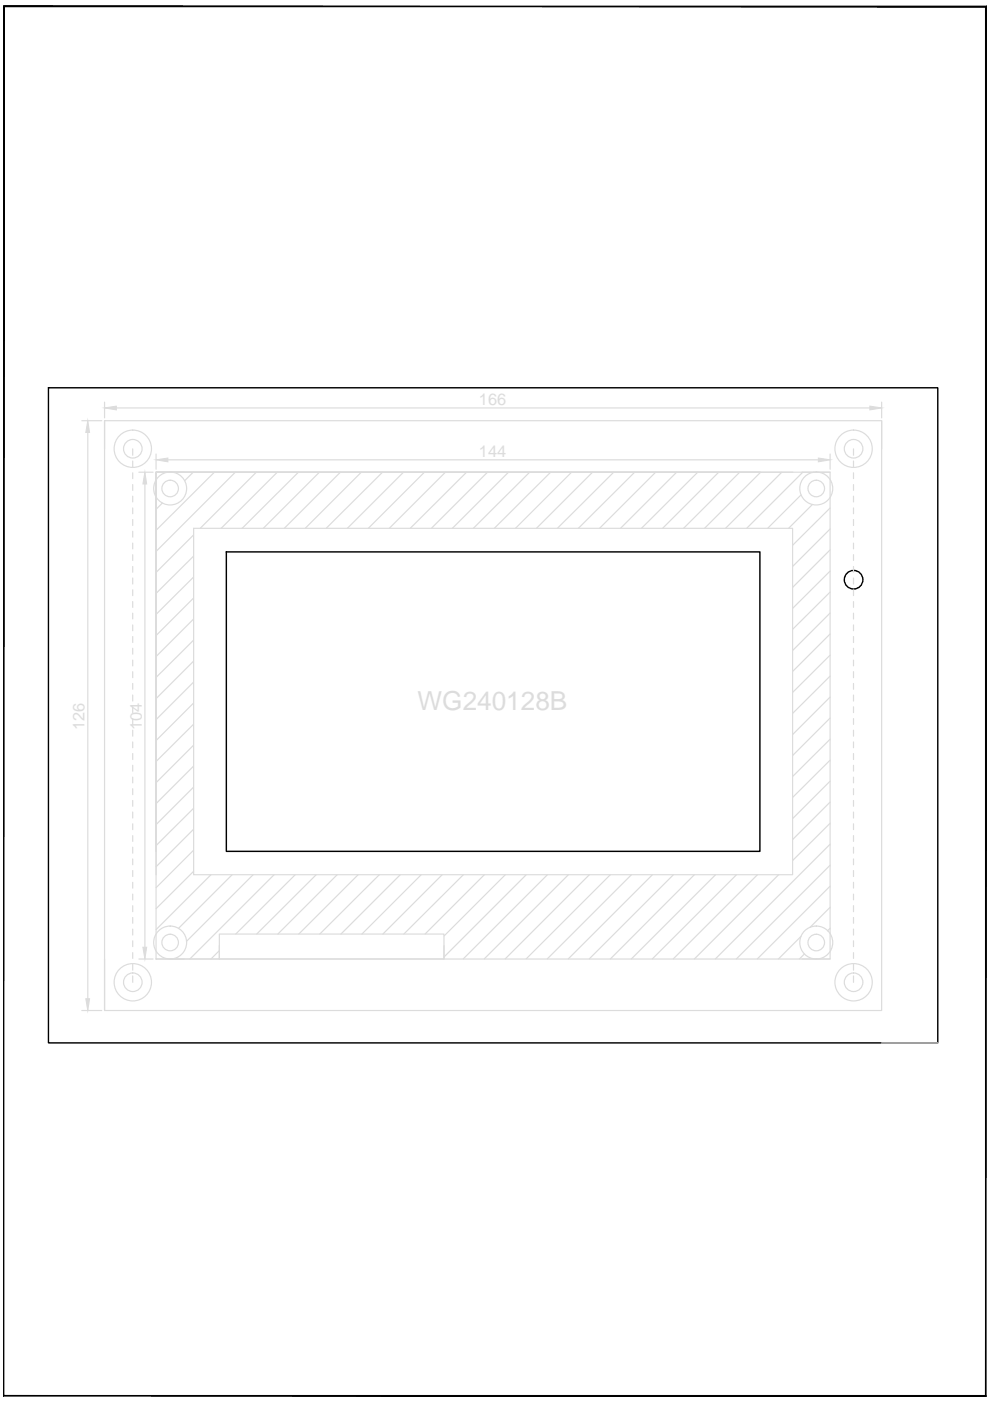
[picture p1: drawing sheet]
<svg xmlns="http://www.w3.org/2000/svg" width="210mm" height="297mm" viewBox="0 0 210 297" stroke-linecap="round" stroke-linejoin="round" font-family="sans-serif">
<g fill="none" stroke="#dcdcdc" stroke-width=".25">
<path d="M17.3 89.2h4.3M18.6 91.7v120.1M22.2 89.2h164.7v125h-164.7zM22.2 85.3v3.3M22.2 89.2v6M24.7 86.5h159.7M28.1 95.2v1.3M28.1 97.7v1.3M33.1 96.3v3.2M35.6 97.5h137.9M176 96.3v3.2M181 95.2v1.3"/>
<path d="M181 97.7v1.3M186.9 85.3v3.3M186.9 89.2v6M28.1 100.2v1.3M28.1 102.7v1.3M28.1 105.2v1.2M28.1 107.7v1.2M28.1 110.2v1.2M28.1 112.6v1.3M28.1 115.1v1.3M28.1 117.6v1.2M29.4 100.1h3.1"/>
<path d="M30.7 102.6v98.2M33.1 100.1h142.9v103.2h-142.9zM33.1 100.1h6M34.4 106.6l-1.3 1.4M36.5 100.1v.1M41 100.1l-1.9 1.8M41 112h127v73.5h-127zM41 113.4l-7.9 8M41 117.9l-7.9 7.9M45.5 100.1l-12.4 12.3M48 117h113.1v63.5h-113.1zM49.9 100.1l-16.8 16.8"/>
<path d="M54.3 100.1l-11.9 11.9M58.8 100.1l-11.9 11.9M63.3 100.1l-12 11.9M67.7 100.1l-11.9 11.9M72.2 100.1l-11.9 11.9M76.6 100.1l-11.9 11.9M81.1 100.1l-11.9 11.9M85.5 100.1l-11.9 11.9M90 100.1l-11.9 11.9M94.4 100.1l-11.9 11.9M98.9 100.1l-11.9 11.9M103.4 100.1l-11.9 11.9"/>
<path d="M107.8 100.1l-11.9 11.9M112.3 100.1l-11.9 11.9M116.7 100.1l-11.9 11.9M121.2 100.1l-11.9 11.9M125.6 100.1l-11.9 11.9M130.1 100.1l-11.9 11.9M134.6 100.1l-12 11.9M139 100.1l-11.9 11.9M143.5 100.1l-11.9 11.9M147.9 100.1l-11.9 11.9M152.4 100.1l-11.9 11.9M156.8 100.1l-11.9 11.9"/>
<path d="M161.1 100.1h-128h134.9M161.3 100.1l-11.9 11.9M165.8 100.1l-12 11.9M169.8 104.9l-7 7.1M170 100.1h6M170.2 100.1l-11.9 11.9M172.2 107l-5 5M176 107.7l-8 7.9M176 112.1l-8 8M176 116.6l-8 7.9M181 100.2v1.3M181 102.7v1.3"/>
<path d="M181 105.2v1.2M181 107.7v1.2M181 110.2v1.2M181 112.6v1.3M181 115.1v1.3M181 117.6v1.2M28.1 120.1v1.2M28.1 122.6v1.2M28.1 125.1v1.2M28.1 127.6v1.2M28.1 130v1.2M28.1 132.5v1.2"/>
<path d="M28.1 135v1.2M28.1 137.5v1.2M28.1 140v1.2M41 122.3l-7.9 8M41 126.8l-7.9 7.9M41 131.2l-7.9 8M41 135.7l-7.9 7.9M176 121.1l-8 7.9M176 125.5l-8 7.9M176 130l-8 7.9M176 134.4l-8 8M176 138.9l-8 7.9"/>
<path d="M181 120.1v1.2M181 122.6v1.2M181 125.1v1.2M181 127.6v1.2M181 130v1.2M181 132.5v1.2M181 135v1.2M181 137.5v1.2M181 140v1.2M28.1 142.4v1.3M28.1 144.9v1.2M28.1 147.4v1.2"/>
<path d="M28.1 149.9v1.2M28.1 152.4v1.2M28.1 154.8v1.3M28.1 157.3v1.2M28.1 159.8v1.2M41 140.2l-7.9 7.9M41 144.6l-7.9 8M41 149.1l-7.9 7.9M41 153.5l-7.9 8M41 158l-7.9 7.9M176 143.3l-8 8M176 147.8l-8 7.9"/>
<path d="M176 152.2l-8 8M176 156.7l-8 7.9M181 142.4v1.3M181 144.9v1.2M181 147.4v1.2M181 149.9v1.2M181 152.4v1.2M181 154.8v1.3M181 157.3v1.2M181 159.8v1.2M28.1 162.3v1.2M28.1 164.8v1.2"/>
<path d="M28.1 167.2v1.3M28.1 169.7v1.2M28.1 172.2v1.2M28.1 174.7v1.2M28.1 177.2v1.2M28.1 179.6v1.3M41 162.4l-7.9 8M41 166.9l-7.9 7.9M41 171.4l-7.9 7.9M41 175.8l-7.9 8M176 161.2l-8 7.9M176 165.6l-8 8"/>
<path d="M176 170.1l-8 7.9M176 174.5l-8 8M176 179l-24.3 24.3M181 162.3v1.2M181 164.8v1.2M181 167.2v1.3M181 169.7v1.2M181 172.2v1.2M181 174.7v1.2M181 177.2v1.2M181 179.6v1.3M28.1 182.1v1.2"/>
<path d="M28.1 184.6v1.2M28.1 187.1v1.2M28.1 189.6v1.2M28.1 192v1.3M28.1 194.5v1.2M28.1 197v1.2M28.1 199.5v1.2M33.1 180.5v-80.4v85.4M41 180.3l-7.9 7.9M41 184.7l-7.9 8M44.7 185.5l-11.6 11.6M46.5 198h47.6v5.3h-47.6z"/>
<path d="M49.2 185.5l-11.4 11.4M53.7 185.5l-14.2 14.1M58.1 185.5l-17.9 17.8M62.6 185.5l-12.6 12.5M67 185.5l-12.6 12.5M71.5 185.5l-12.6 12.5M75.9 185.5l-12.5 12.5M80.4 185.5l-12.6 12.5M84.9 185.5l-12.6 12.5M89.3 185.5l-12.6 12.5M93.8 185.5l-12.6 12.5M98.2 185.5l-12.6 12.5"/>
<path d="M102.7 185.5l-12.6 12.5M107.1 185.5l-13 13M111.6 185.5l-17.5 17.4M116.1 185.5l-17.9 17.8M120.5 185.5l-17.9 17.8M125 185.5l-17.9 17.8M129.4 185.5l-17.9 17.8M133.9 185.5l-17.9 17.8M138.3 185.5l-17.8 17.8M142.8 185.5l-17.9 17.8M147.2 185.5l-17.8 17.8M151.7 185.5l-17.9 17.8"/>
<path d="M156.2 185.5l-17.9 17.8M160.6 185.5l-17.9 17.8M165.1 185.5l-17.9 17.8M169.8 198.5l-4.8 4.8M176 183.4l-19.9 19.9M176 187.9l-15.4 15.4M176 192.4l-4.3 4.2M176 196.8l-.5 .6M181 182.1v1.2M181 184.6v1.2M181 187.1v1.2M181 189.6v1.2"/>
<path d="M181 192v1.3M181 194.5v1.2M181 197v1.2M181 199.5v1.2M17.3 214.2h4.3M22.2 203.3v10.9M28.1 202v1.2M28.1 204.4v1.3M28.1 206.9v1.4M29.4 203.3h3.1M36.1 203.3h3M46.5 200.5v2.8h-13.4"/>
<path d="M46.5 201.5l-1.8 1.8M94.1 200.5v2.8M170 203.3h6M170.5 202.3l-1 1M181 202v1.2M181 204.4v1.3M181 206.9v1.4M186.9 221.1h11.9"/>
<circle cx="28.2" cy="95.1" r="4"/>
<circle cx="28.2" cy="95.1" r="1.97"/>
<circle cx="181" cy="95.1" r="4"/>
<circle cx="181" cy="95.1" r="1.97"/>
<circle cx="36.1" cy="103.6" r="3.5"/>
<circle cx="36.1" cy="103.6" r="1.76"/>
<circle cx="173.1" cy="103.6" r="3.5"/>
<circle cx="173.1" cy="103.6" r="1.76"/>
<circle cx="36.1" cy="199.8" r="3.5"/>
<circle cx="36.1" cy="199.8" r="1.76"/>
<circle cx="173.1" cy="199.8" r="3.5"/>
<circle cx="173.1" cy="199.8" r="1.76"/>
<circle cx="28.2" cy="208.3" r="4"/>
<circle cx="28.2" cy="208.3" r="1.97"/>
<circle cx="181" cy="208.3" r="4"/>
<circle cx="181" cy="208.3" r="1.97"/>
</g>
<!-- layer: 0 -->
<g fill="none" stroke="#000" stroke-width=".3">
<path d="M10.3 82.2h188.5v138.9h-188.5zM48 117h113.1v63.5h-113.1z"/>
<circle cx="181" cy="122.9" r="1.97"/>
</g>
<g fill="#dcdcdc" stroke="#dcdcdc" stroke-width=".21">
<path d="M33.1 97.5l2.5-.4v.8z"/>
<path d="M173.5 97.1l2.5 .4-2.5 .4z"/>
<path d="M22.2 86.5l2.5-.4v.8z"/>
<path d="M184.4 86.1l2.5 .4-2.5 .4z"/>
<path d="M18.6 89.2l.4 2.5h-.8z"/>
<path d="M18.2 211.8h.8l-.4 2.4z"/>
<path d="M30.7 100.1l.4 2.5h-.8z"/>
<path d="M30.3 200.8h.8l-.4 2.5z"/>
</g>
<!-- layer: 0 -->
<g fill="#000" stroke="#000" stroke-width=".21">
<path d="M.7 1.3l.1 .1h208.1zM.7 1.3h208.4l-.2 .1z"/>
<path d="M208.9 1.4v294.5l.2-294.6zM209.1 1.3v294.7l-.2-.1z"/>
<path d="M.8 1.4l-.1 294.6 .1-.1zM.7 1.3l.1 .1-.1 294.6z"/>
<path d="M.8 295.9l208.3 .1-.2-.1zM.8 295.9l208.3 .1h-208.4z"/>
</g>
</svg>
